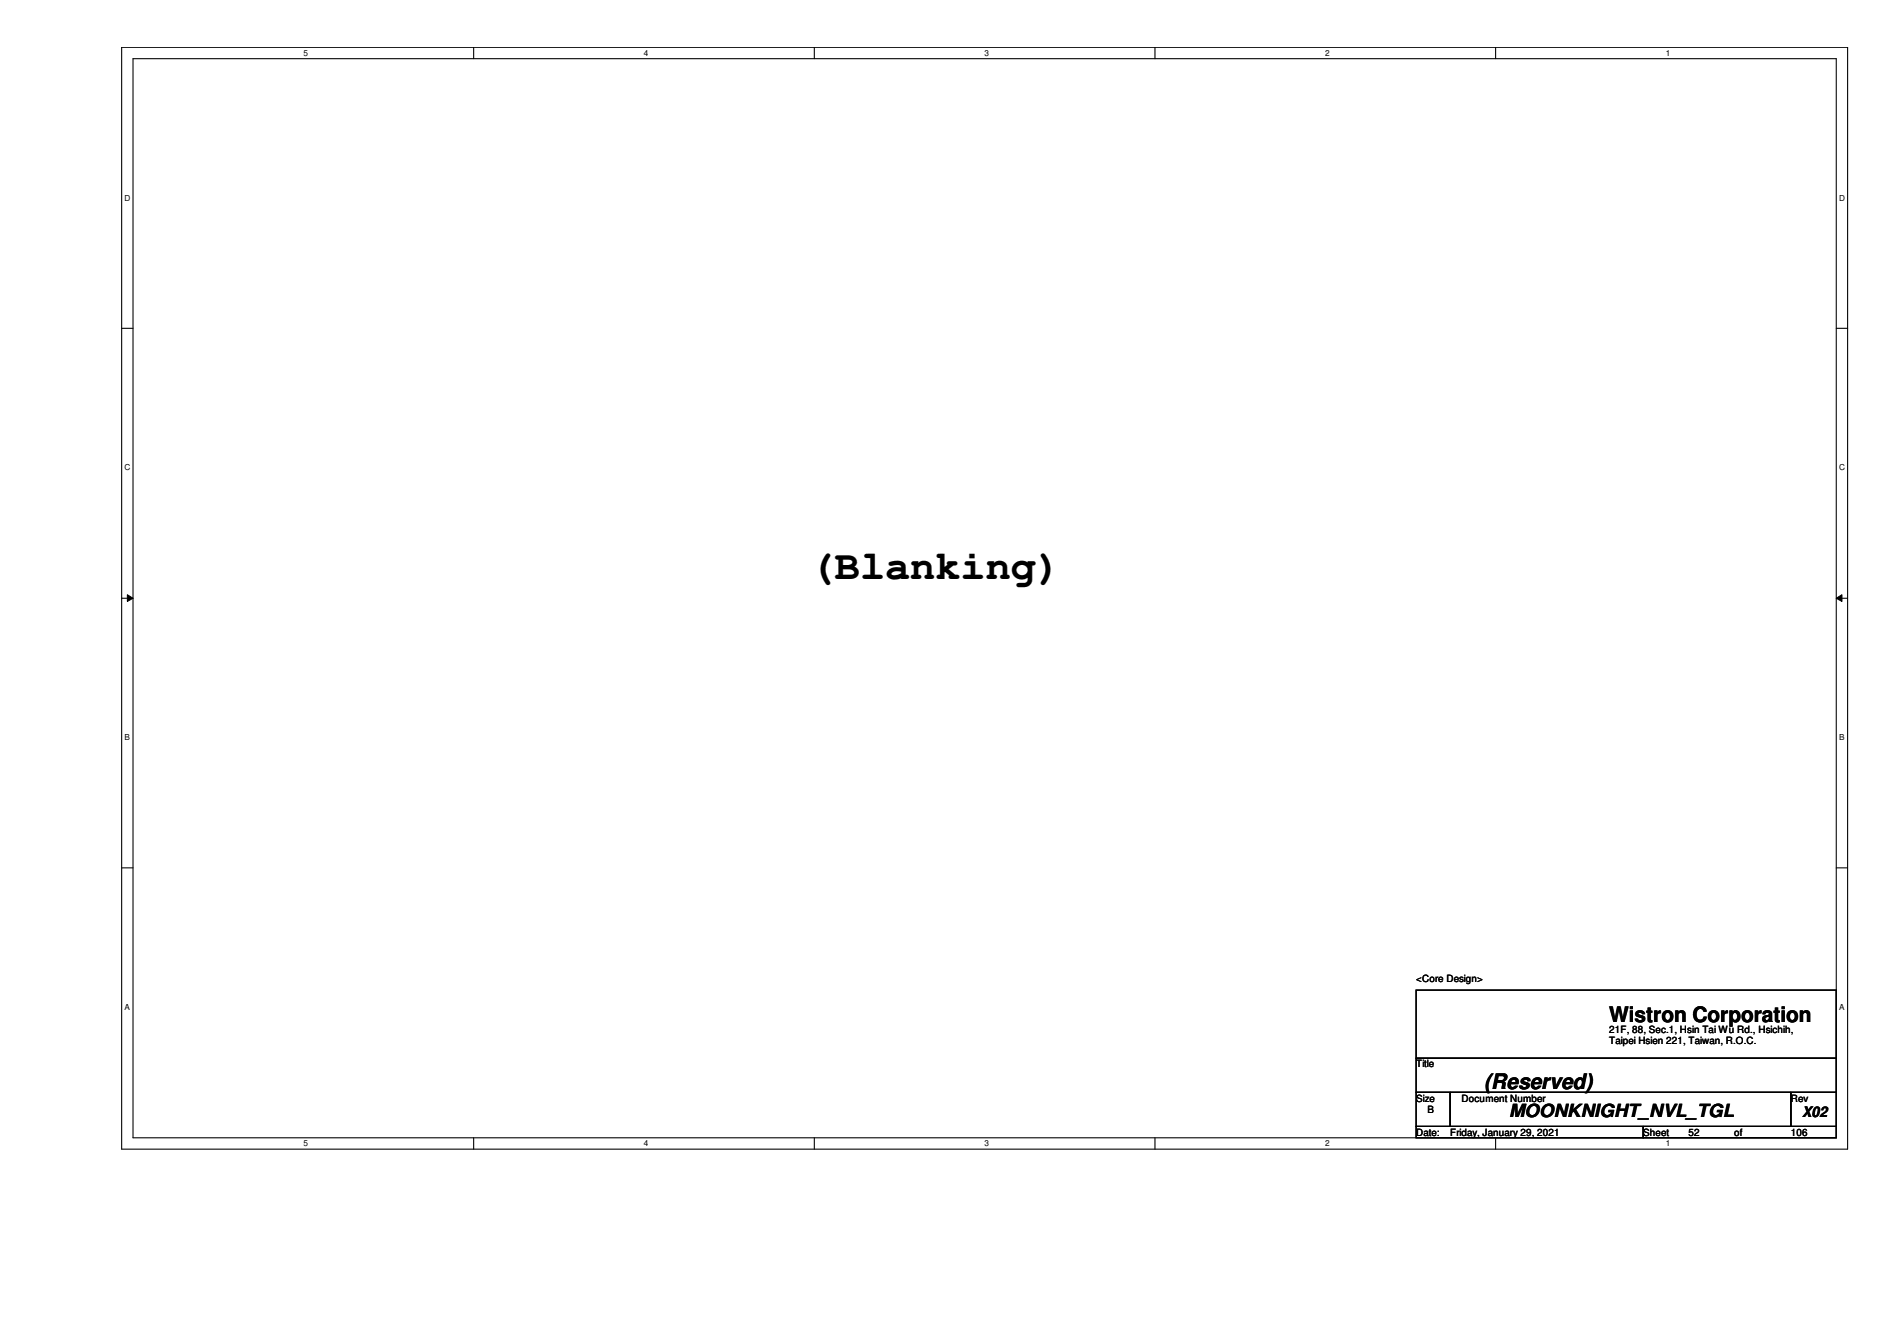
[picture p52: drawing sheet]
<svg xmlns="http://www.w3.org/2000/svg" width="297mm" height="210mm" viewBox="0 0 297 210" stroke-linecap="round" stroke-linejoin="round" font-family="sans-serif">
<defs><g id="words">
<text font-size="6.6" x="126.8" y="90.6">(Blanking)</text>
<g font-size="3.3">
<text x="252" y="159.9">Wistron Corporation</text>
<text x="232.4" y="170.5">(Reserved)</text>
</g>
<text font-size="2.8" x="236.3" y="174.8">MOONKNIGHT_NVL_TGL</text>
<text font-size="2.3" x="282.2" y="174.8">X02</text>
<g font-size="1.6">
<text x="221.7" y="153.8">&lt;Core Design&gt;</text>
<text x="252" y="161.8">21F, 88, Sec.1, Hsin Tai Wu Rd., Hsichih,</text>
<text x="221.7" y="167.1">Title</text>
<text x="252" y="163.4">Taipei Hsien 221, Taiwan, R.O.C.</text>
<text x="221.7" y="172.4">Size</text>
<text x="228.9" y="172.4">Document Number</text>
<text x="280.4" y="172.4">Rev</text>
<text x="221.7" y="177.8">Date:</text>
<text x="223.5" y="174.2">B</text>
<text x="227.1" y="177.8">Friday, January 29, 2021</text>
<text x="257.3" y="177.8">Sheet</text>
<text x="264.4" y="177.8">52</text>
<text x="271.5" y="177.8">of</text>
<text x="280.4" y="177.8">106</text>
</g>
<g font-size="1.3">
<text x="47.5" y="8.7">5</text>
<text x="100.8" y="8.7">4</text>
<text x="154.2" y="8.7">3</text>
<text x="207.5" y="8.7">2</text>
<text x="260.9" y="8.7">1</text>
<text x="19.5" y="31.4">D</text>
<text x="288" y="31.4">D</text>
<text x="19.5" y="73.6">C</text>
<text x="288" y="73.6">C</text>
<text x="19.5" y="115.9">B</text>
<text x="288" y="115.9">B</text>
<text x="19.5" y="158.1">A</text>
<text x="288" y="158.1">A</text>
<text x="47.5" y="179.4">5</text>
<text x="100.8" y="179.4">4</text>
<text x="154.2" y="179.4">3</text>
<text x="207.5" y="179.4">2</text>
<text x="260.9" y="179.4">1</text>
</g>
</g></defs>
<path d="M19.1 7.4h270.2v172.5h-270.2zM20.8 9.2h266.7v168.9h-266.7z" fill="none" stroke="#000" stroke-width=".17"/>
<g fill="#fff">
<path d="M47.5 7.6h.7v1.4h-.7z"/>
<path d="M47.5 178.3h.7v1.4h-.7z"/>
</g>
<path d="M74.2 7.4v1.8M74.2 178.1v1.8" fill="none" stroke="#000" stroke-width=".17"/>
<g fill="#fff">
<path d="M100.8 7.6h.7v1.4h-.7z"/>
<path d="M100.8 178.3h.7v1.4h-.7z"/>
</g>
<path d="M127.5 7.4v1.8M127.5 178.1v1.8" fill="none" stroke="#000" stroke-width=".17"/>
<g fill="#fff">
<path d="M154.2 7.6h.7v1.4h-.7z"/>
<path d="M154.2 178.3h.7v1.4h-.7z"/>
</g>
<path d="M180.8 7.4v1.8M180.8 178.1v1.8" fill="none" stroke="#000" stroke-width=".17"/>
<g fill="#fff">
<path d="M207.5 7.6h.7v1.4h-.7z"/>
<path d="M207.5 178.3h.7v1.4h-.7z"/>
</g>
<path d="M234.2 7.4v1.8M234.2 178.1v1.8" fill="none" stroke="#000" stroke-width=".17"/>
<g fill="#fff">
<path d="M260.9 7.6h.6v1.4h-.6z"/>
<path d="M260.9 178.3h.6v1.4h-.6z"/>
<path d="M19.5 30.3h.9v1.4h-.9z"/>
<path d="M288 30.3h.9v1.4h-.9z"/>
<path d="M19.5 72.5h.9v1.4h-.9z"/>
<path d="M288 72.5h.9v1.4h-.9z"/>
</g>
<path d="M19.1 51.4h1.7M287.5 51.4h1.8" fill="none" stroke="#000" stroke-width=".17"/>
<g fill="#fff">
<path d="M19.5 114.7h.8v1.4h-.8z"/>
<path d="M288 114.7h.8v1.4h-.8z"/>
</g>
<path d="M19.1 93.6h1.7M287.5 93.6h1.8" fill="none" stroke="#000" stroke-width=".17"/>
<path d="M19.9 93.1l.9 .5-.9 .5zM287.5 93.6l.9-.5v1z" fill="#000"/>
<path d="M19.9 93.1l.9 .5-.9 .5zM287.5 93.6l.9-.5v1z" fill="none" stroke="#000" stroke-width=".16"/>
<g fill="#fff">
<path d="M19.5 156.9h.8v1.4h-.8z"/>
<path d="M288 156.9h.8v1.4h-.8z"/>
</g>
<path d="M19.1 135.8h1.7M287.5 135.8h1.8M221.7 155h65.8v10.6h-65.8zM221.7 165.6h65.8v5.4h-65.8zM221.7 171h5.4v5.3h-5.4zM221.7 176.3h35.6v1.8h-35.6zM227.1 171h53.3v5.3h-53.3zM257.3 176.3h30.2v1.8h-30.2zM280.4 171h7.1v5.3h-7.1z" fill="none" stroke="#000" stroke-width=".17"/>
<use href="#words"/>
</svg>
